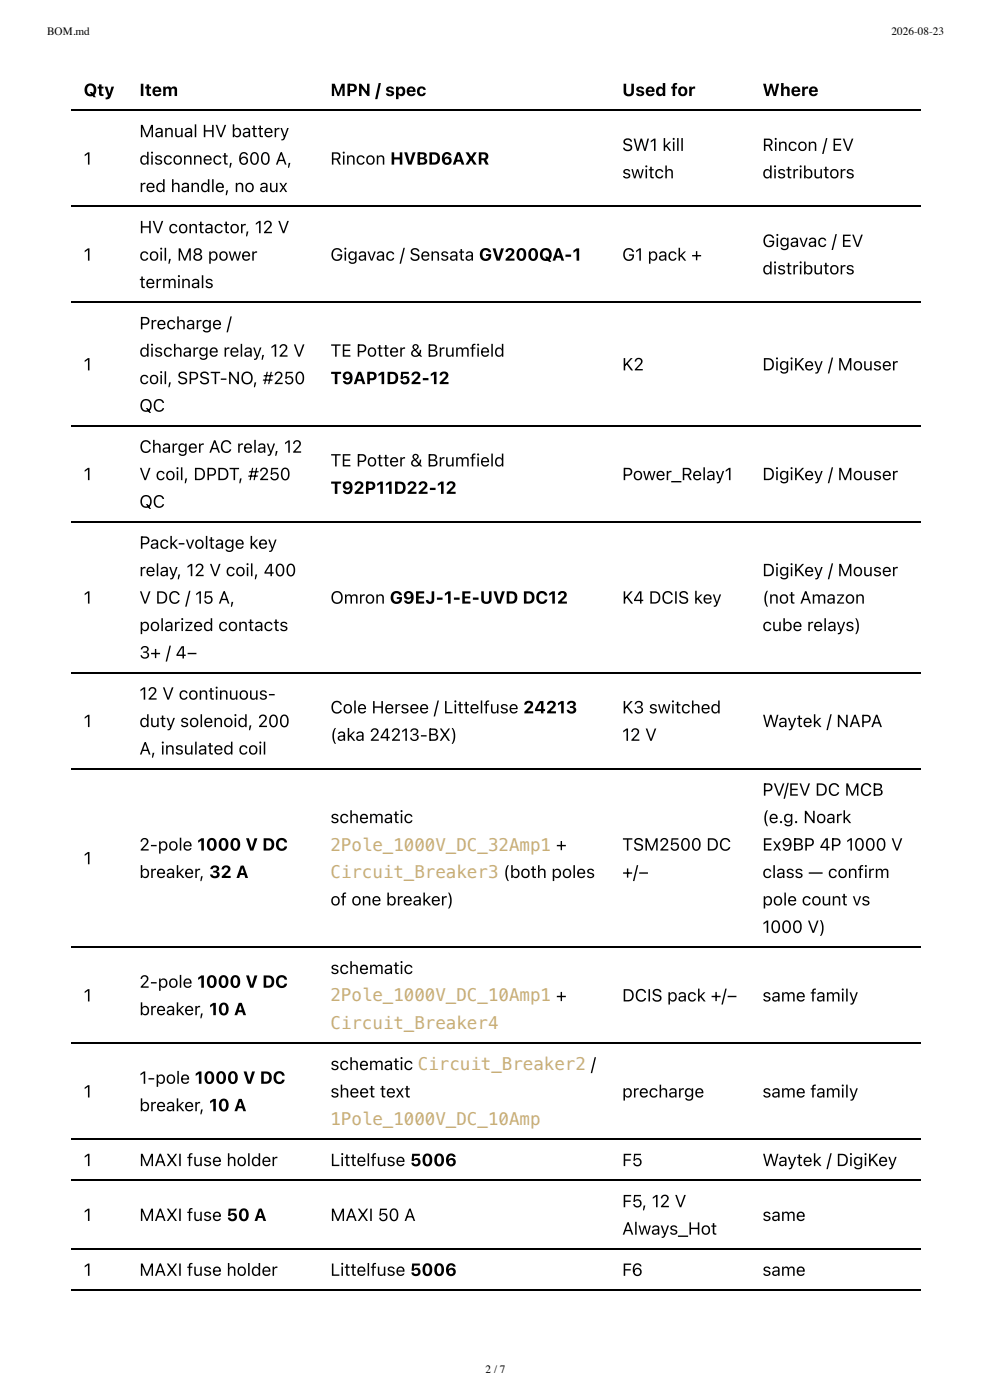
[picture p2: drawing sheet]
<svg xmlns="http://www.w3.org/2000/svg" width="210mm" height="297mm" viewBox="0 0 210 297" stroke-linecap="round" stroke-linejoin="round" font-family="sans-serif">
<defs><g id="words">
<g font-size="3.7">
<text x="17.7" y="20.4">Qty</text>
<text x="29.6" y="20.4">Item</text>
<text x="70.1" y="20.4">MPN / spec</text>
<text x="132" y="20.4">Used for</text>
<text x="161.7" y="20.4">Where</text>
<text x="29.6" y="29.1">Manual HV battery</text>
<text x="17.7" y="34.9">1</text>
<text x="29.6" y="34.9">disconnect, 600 A,</text>
<text x="70.1" y="34.9">Rincon HVBD6AXR</text>
<text x="132" y="32">SW1 kill</text>
<text x="161.7" y="32">Rincon / EV</text>
<text x="29.6" y="40.7">red handle, no aux</text>
<text x="132" y="37.8">switch</text>
<text x="161.7" y="37.8">distributors</text>
<text x="29.6" y="49.5">HV contactor, 12 V</text>
<text x="161.7" y="52.4">Gigavac / EV</text>
<text x="17.7" y="55.3">1</text>
<text x="29.6" y="55.3">coil, M8 power</text>
<text x="70.1" y="55.3">Gigavac / Sensata GV200QA-1</text>
<text x="132" y="55.3">G1 pack +</text>
<text x="161.7" y="58.2">distributors</text>
<text x="29.6" y="61.1">terminals</text>
<text x="29.6" y="69.9">Precharge /</text>
<text x="29.6" y="75.7">discharge relay, 12 V</text>
<text x="70.1" y="75.7">TE Potter &amp; Brumfield</text>
<text x="17.7" y="78.6">1</text>
<text x="29.6" y="81.5">coil, SPST-NO, #250</text>
<text x="70.1" y="81.5">T9AP1D52-12</text>
<text x="132" y="78.6">K2</text>
<text x="161.7" y="78.6">DigiKey / Mouser</text>
<text x="29.6" y="87.3">QC</text>
<text x="17.7" y="101.9">1</text>
<text x="29.6" y="96">Charger AC relay, 12</text>
<text x="29.6" y="101.9">V coil, DPDT, #250</text>
<text x="70.1" y="99">TE Potter &amp; Brumfield</text>
<text x="132" y="101.9">Power_Relay1</text>
<text x="161.7" y="101.9">DigiKey / Mouser</text>
<text x="29.6" y="107.7">QC</text>
<text x="70.1" y="104.8">T92P11D22-12</text>
<text x="29.6" y="116.4">Pack-voltage key</text>
<text x="29.6" y="122.2">relay, 12 V coil, 400</text>
<text x="161.7" y="122.2">DigiKey / Mouser</text>
<text x="17.7" y="128.1">1</text>
<text x="29.6" y="128.1">V DC / 15 A,</text>
<text x="70.1" y="128.1">Omron G9EJ-1-E-UVD DC12</text>
<text x="132" y="128.1">K4 DCIS key</text>
<text x="161.7" y="128.1">(not Amazon</text>
<text x="29.6" y="133.9">polarized contacts</text>
<text x="161.7" y="133.9">cube relays)</text>
<text x="29.6" y="139.7">3+ / 4−</text>
<text x="29.6" y="148.4">12 V continuous-</text>
<text x="17.7" y="154.3">1</text>
<text x="29.6" y="154.3">duty solenoid, 200</text>
<text x="70.1" y="151.3">Cole Hersee / Littelfuse 24213</text>
<text x="132" y="151.3">K3 switched</text>
<text x="161.7" y="154.3">Waytek / NAPA</text>
<text x="29.6" y="160.1">A, insulated coil</text>
<text x="70.1" y="157.2">(aka 24213-BX)</text>
<text x="132" y="157.2">12 V</text>
<text x="161.7" y="168.8">PV/EV DC MCB</text>
<text x="70.1" y="174.6">schematic</text>
<text x="161.7" y="174.6">(e.g. Noark</text>
<text x="17.7" y="183.4">1</text>
<text x="29.6" y="180.4">2-pole 1000 V DC</text>
<text x="132" y="180.4">TSM2500 DC</text>
<text x="161.7" y="180.4">Ex9BP 4P 1000 V</text>
<text x="29.6" y="186.3">breaker, 32 A</text>
<text x="132" y="186.3">+/−</text>
<text x="161.7" y="186.3">class — confirm</text>
<text x="70.1" y="192.1">of one breaker)</text>
<text x="161.7" y="192.1">pole count vs</text>
<text x="161.7" y="197.9">1000 V)</text>
<text x="29.6" y="209.6">2-pole 1000 V DC</text>
<text x="70.1" y="206.6">schematic</text>
<text x="17.7" y="212.5">1</text>
<text x="29.6" y="215.4">breaker, 10 A</text>
<text x="132" y="212.5">DCIS pack +/−</text>
<text x="161.7" y="212.5">same family</text>
<text x="70.1" y="227">schematic Circuit_Breaker2 /</text>
<text x="17.7" y="232.8">1</text>
<text x="29.6" y="229.9">1-pole 1000 V DC</text>
<text x="70.1" y="232.8">sheet text</text>
<text x="132" y="232.8">precharge</text>
<text x="161.7" y="232.8">same family</text>
<text x="29.6" y="235.7">breaker, 10 A</text>
<text x="17.7" y="247.4">1</text>
<text x="29.6" y="247.4">MAXI fuse holder</text>
<text x="70.1" y="247.4">Littelfuse 5006</text>
<text x="132" y="247.4">F5</text>
<text x="161.7" y="247.4">Waytek / DigiKey</text>
<text x="132" y="256.1">F5, 12 V</text>
<text x="17.7" y="259">1</text>
<text x="29.6" y="259">MAXI fuse 50 A</text>
<text x="70.1" y="259">MAXI 50 A</text>
<text x="132" y="261.9">Always_Hot</text>
<text x="161.7" y="259">same</text>
<text x="17.7" y="270.7">1</text>
<text x="29.6" y="270.7">MAXI fuse holder</text>
<text x="70.1" y="270.7">Littelfuse 5006</text>
<text x="132" y="270.7">F6</text>
<text x="161.7" y="270.7">same</text>
</g>
<g font-size="3.7" fill="#c9ae75">
<text x="70.1" y="180.4">2Pole_1000V_DC_32Amp1 +</text>
<text x="70.1" y="186.3">Circuit_Breaker3 (both poles</text>
<text x="70.1" y="212.5">2Pole_1000V_DC_10Amp1 +</text>
<text x="70.1" y="218.3">Circuit_Breaker4</text>
<text x="70.1" y="238.7">1Pole_1000V_DC_10Amp</text>
</g>
<g font-size="2.4">
<text x="10" y="7.4">BOM.md</text>
<text x="189.1" y="7.4">2026-08-23</text>
<text x="103" y="291.3">2 / 7</text>
</g>
</g></defs>
<g fill="none" stroke="#000" stroke-width=".26">
<path d="M15.1 23.4h180.2M15.1 43.8h180.2M15.1 64.2h180.2M15.1 90.4h180.2M15.1 110.7h180.2M15.1 142.7h180.2M15.1 163.1h180.2M15.1 201h180.2M15.1 221.3h180.2M15.1 241.7h180.2M15.1 250.4h180.2M15.1 265h180.2"/>
<path d="M15.1 273.7h180.2"/>
</g>
<use href="#words"/>
</svg>
